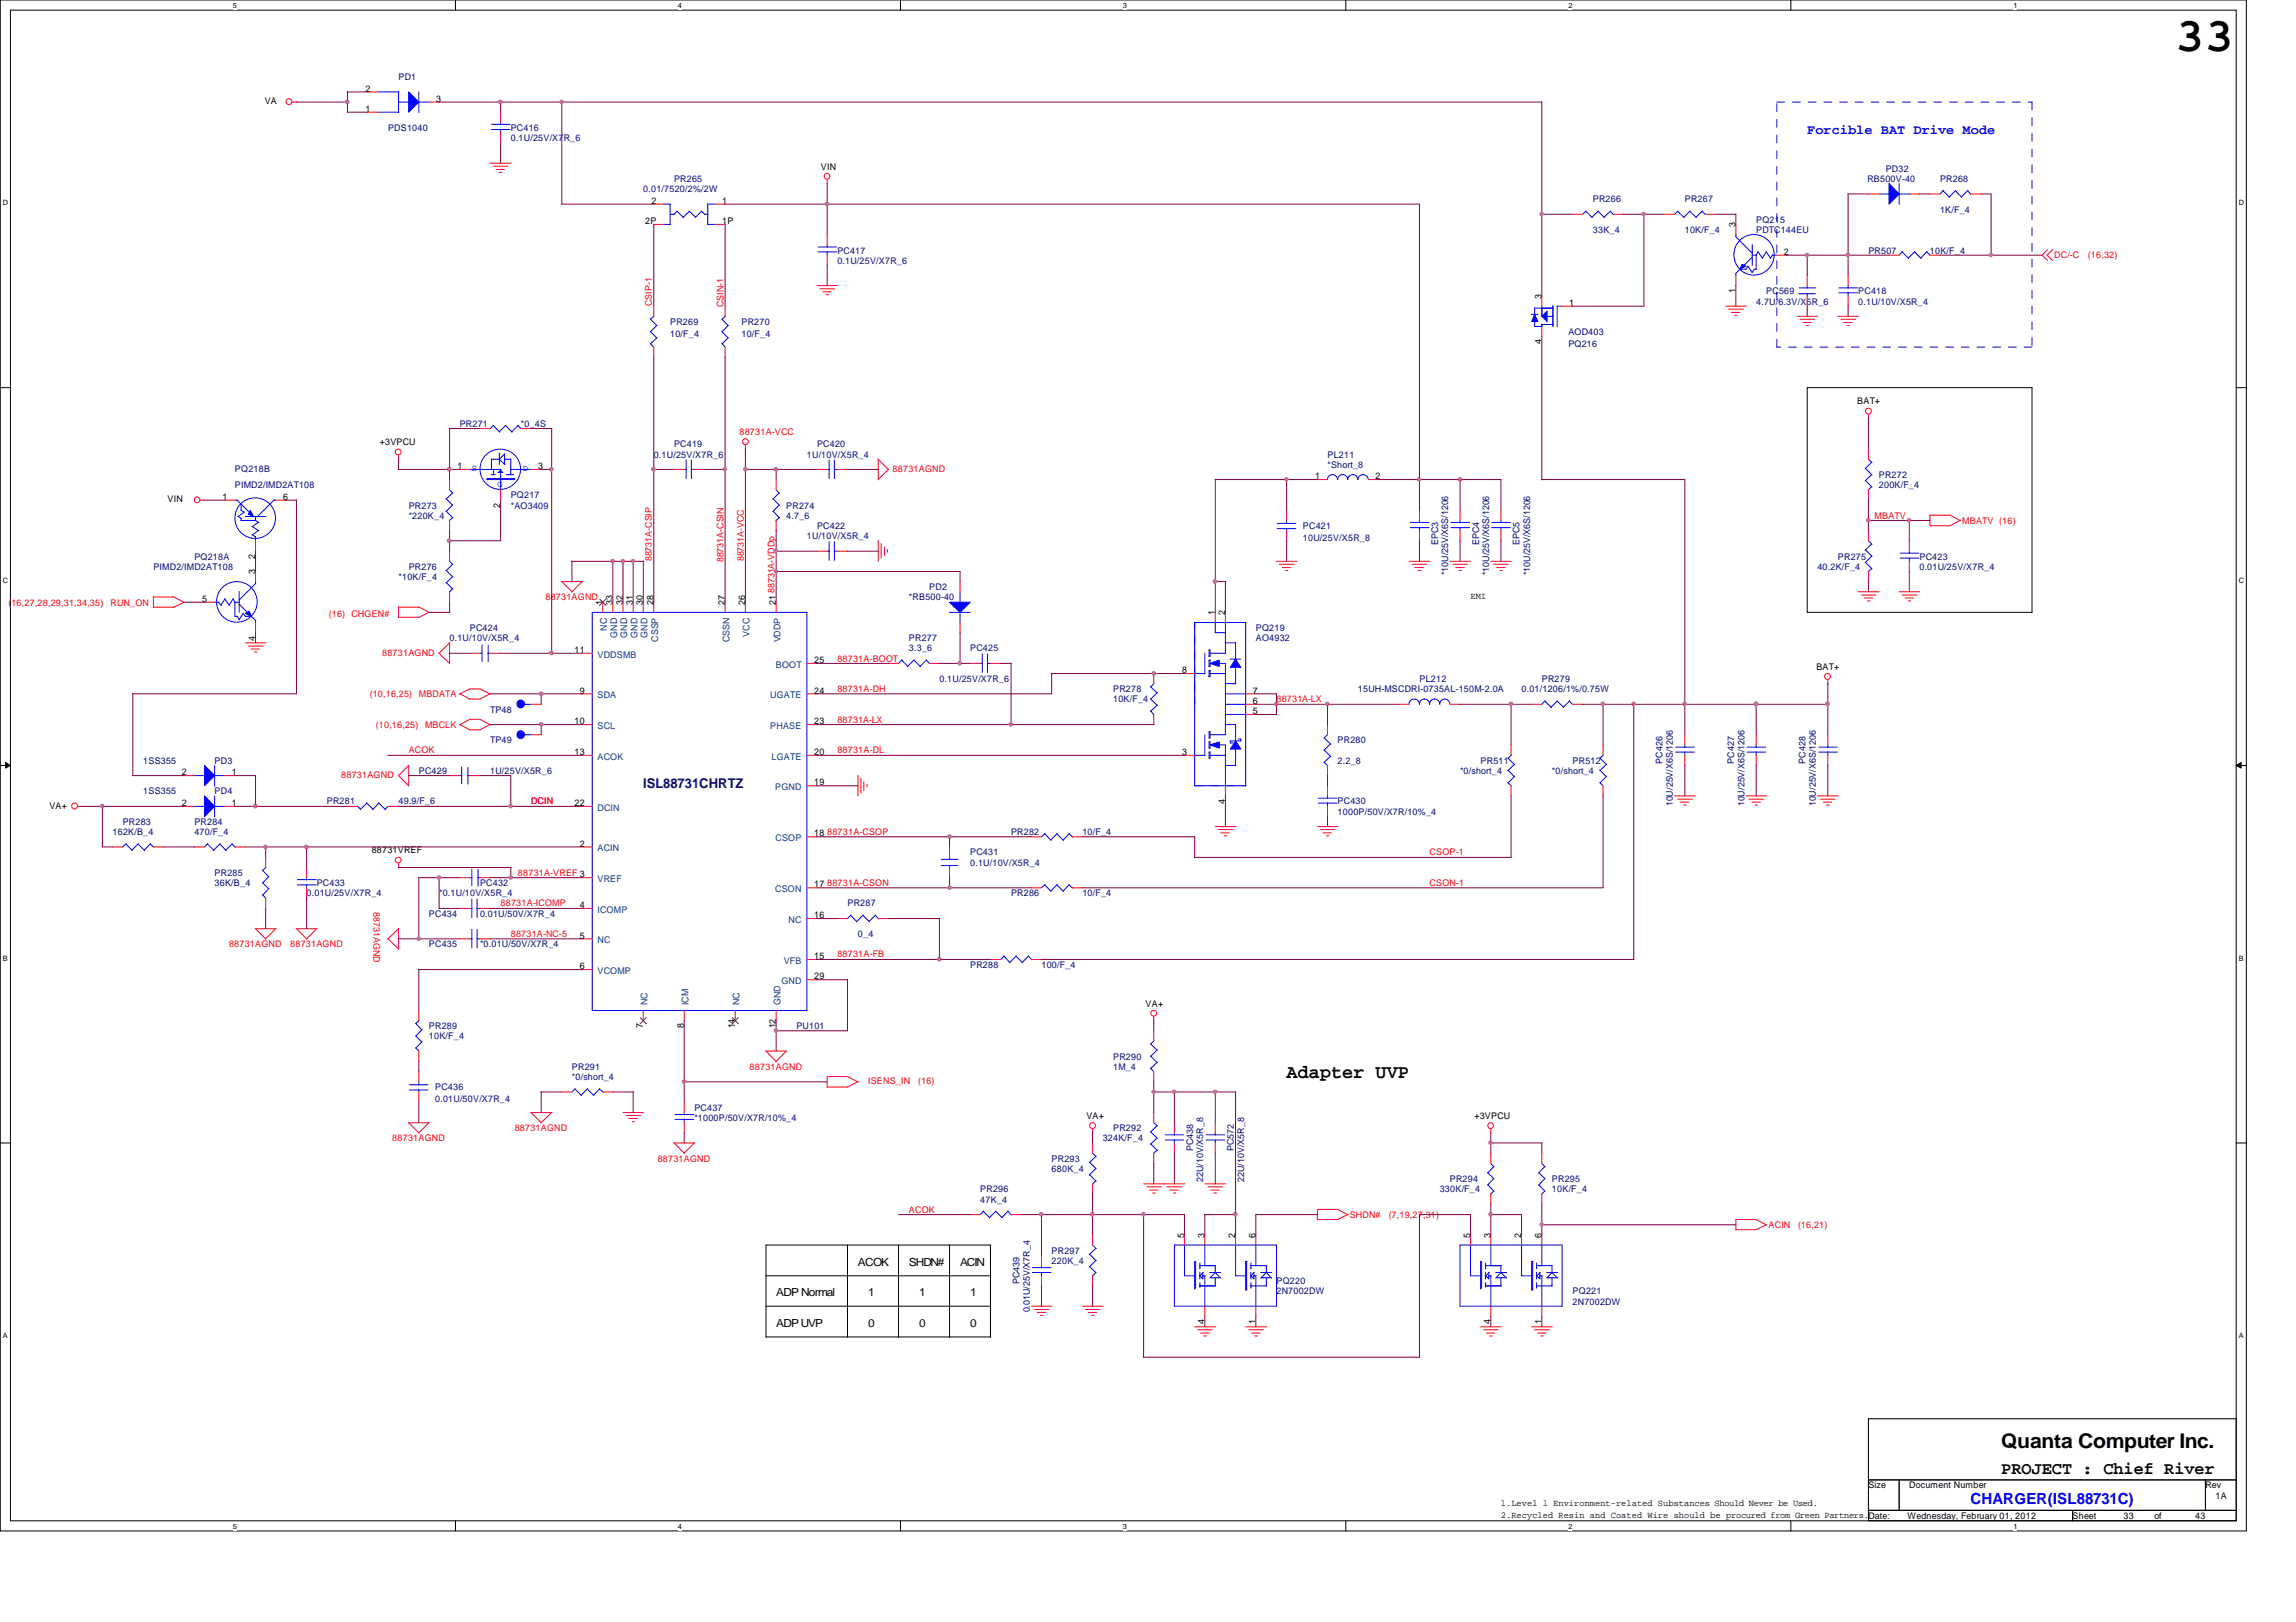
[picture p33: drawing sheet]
<svg xmlns="http://www.w3.org/2000/svg" width="297mm" height="210mm" viewBox="0 0 297 210" stroke-linecap="round" stroke-linejoin="round" font-family="sans-serif">
<defs><g id="words">
<text font-size="6.3" x="281.3" y="6.6">33</text>
<text font-size="2.6" x="258.9" y="187.3">Quanta Computer Inc.</text>
<text font-size="2.5" x="166.5" y="139.4">Adapter UVP</text>
<text font-size="2.2" x="258.9" y="190.7">PROJECT : Chief River</text>
<text font-size="2" fill="#00f" x="254.9" y="194.7">CHARGER(ISL88731C)</text>
<text font-size="1.7" fill="#00f" x="233.8" y="17.3">Forcible BAT Drive Mode</text>
<text font-size="1.7" fill="#000080" x="83.2" y="102">ISL88731CHRTZ</text>
<g font-size="1.4">
<text x="100.4" y="167.8">ADP Normal</text>
<text x="111" y="163.8">ACOK</text>
<text x="112.3" y="167.8">1</text>
<text x="117.6" y="163.8">SHDN#</text>
<text x="118.9" y="167.8">1</text>
<text x="124.2" y="163.8">ACIN</text>
<text x="125.5" y="167.8">1</text>
<text x="100.4" y="171.7">ADP UVP</text>
<text x="112.3" y="171.7">0</text>
<text x="118.9" y="171.7">0</text>
<text x="125.5" y="171.7">0</text>
</g>
<g font-size="1.2">
<text x="47.3" y="11.9">2</text>
<text x="34.2" y="13.5">VA</text>
<text x="47.3" y="14.5">1</text>
<text x="56.4" y="13.2">3</text>
<text x="106.2" y="22">VIN</text>
<text x="83.5" y="29">2P</text>
<text x="84.3" y="26.4">2</text>
<text x="93.4" y="26.4">1</text>
<text x="93.4" y="29">1P</text>
<text x="224.5" y="29.4" transform="rotate(-90 224.5 29.4)">3</text>
<text x="230.8" y="33">2</text>
<text x="199.4" y="38.7" transform="rotate(-90 199.4 38.7)">3</text>
<text x="203" y="39.6">1</text>
<text x="224.5" y="38" transform="rotate(-90 224.5 38)">1</text>
<text x="199.4" y="44.6" transform="rotate(-90 199.4 44.6)">4</text>
<text x="240.3" y="52.3">BAT+</text>
<text x="49.1" y="57.6">+3VPCU</text>
<text x="21.7" y="65">VIN</text>
<text x="28.8" y="64.7">1</text>
<text x="36.6" y="64.7">6</text>
<text x="59.2" y="60.7">1</text>
<text x="64.7" y="65.7" transform="rotate(-90 64.7 65.7)">2</text>
<text x="69.6" y="60.7">3</text>
<text x="170.1" y="62">1</text>
<text x="178" y="62">2</text>
<text x="26.2" y="77.9">5</text>
<text x="33" y="74.3" transform="rotate(-90 33 74.3)">3</text>
<text x="33" y="72.3" transform="rotate(-90 33 72.3)">2</text>
<text x="190.2" y="77.6">EMI</text>
<text x="33" y="82.9" transform="rotate(-90 33 82.9)">4</text>
<text x="77.9" y="78.3" transform="rotate(-90 77.9 78.3)">1</text>
<text x="79.2" y="78.3" transform="rotate(-90 79.2 78.3)">33</text>
<text x="80.6" y="78.3" transform="rotate(-90 80.6 78.3)">32</text>
<text x="81.9" y="78.3" transform="rotate(-90 81.9 78.3)">31</text>
<text x="83.2" y="78.3" transform="rotate(-90 83.2 78.3)">30</text>
<text x="84.5" y="78.3" transform="rotate(-90 84.5 78.3)">28</text>
<text x="93.8" y="78.3" transform="rotate(-90 93.8 78.3)">27</text>
<text x="96.4" y="78.3" transform="rotate(-90 96.4 78.3)">26</text>
<text x="100.4" y="78.3" transform="rotate(-90 100.4 78.3)">21</text>
<text x="157.2" y="79.6" transform="rotate(-90 157.2 79.6)">1</text>
<text x="158.5" y="79.6" transform="rotate(-90 158.5 79.6)">2</text>
<text x="74.3" y="84.5">11</text>
<text x="75" y="89.7">9</text>
<text x="105.3" y="89.7">24</text>
<text x="105.3" y="85.8">25</text>
<text x="152.9" y="87.1">8</text>
<text x="162.1" y="89.7">7</text>
<text x="235" y="86.7">BAT+</text>
<text x="74.3" y="93.7">10</text>
<text x="105.3" y="93.7">23</text>
<text x="162.1" y="92.4">5</text>
<text x="162.1" y="91.1">6</text>
<text x="23.5" y="100.3">2</text>
<text x="30" y="100.3">1</text>
<text x="74.3" y="97.7">13</text>
<text x="105.3" y="97.7">20</text>
<text x="105.3" y="101.6">19</text>
<text x="152.9" y="97.7">3</text>
<text x="6.4" y="104.6">VA+</text>
<text x="23.5" y="104.3">2</text>
<text x="30" y="104.3">1</text>
<text x="74.3" y="104.3">22</text>
<text x="158.5" y="104" transform="rotate(-90 158.5 104)">4</text>
<text x="48.1" y="110.4">88731VREF</text>
<text x="75" y="109.6">2</text>
<text x="105.3" y="108.2">18</text>
<text x="75" y="117.5">4</text>
<text x="105.3" y="114.9">17</text>
<text x="105.3" y="118.8">16</text>
<text x="75" y="121.5">5</text>
<text x="75" y="125.4">6</text>
<text x="105.3" y="124.1">15</text>
<text x="105.3" y="126.7">29</text>
<text x="148.2" y="130.3">VA+</text>
<text x="83.2" y="133.1" transform="rotate(-90 83.2 133.1)">7</text>
<text x="88.5" y="133.1" transform="rotate(-90 88.5 133.1)">8</text>
<text x="95.1" y="133.1" transform="rotate(-90 95.1 133.1)">14</text>
<text x="100.4" y="133.1" transform="rotate(-90 100.4 133.1)">12</text>
<text x="140.5" y="144.8">VA+</text>
<text x="190.8" y="144.8">+3VPCU</text>
<text x="153.2" y="160.2" transform="rotate(-90 153.2 160.2)">5</text>
<text x="155.8" y="160.2" transform="rotate(-90 155.8 160.2)">3</text>
<text x="159.8" y="160.2" transform="rotate(-90 159.8 160.2)">2</text>
<text x="162.4" y="160.2" transform="rotate(-90 162.4 160.2)">6</text>
<text x="190.2" y="160.2" transform="rotate(-90 190.2 160.2)">5</text>
<text x="192.8" y="160.2" transform="rotate(-90 192.8 160.2)">3</text>
<text x="196.8" y="160.2" transform="rotate(-90 196.8 160.2)">2</text>
<text x="199.4" y="160.2" transform="rotate(-90 199.4 160.2)">6</text>
<text x="155.8" y="171.4" transform="rotate(-90 155.8 171.4)">4</text>
<text x="162.4" y="171.4" transform="rotate(-90 162.4 171.4)">1</text>
<text x="192.8" y="171.4" transform="rotate(-90 192.8 171.4)">4</text>
<text x="199.4" y="171.4" transform="rotate(-90 199.4 171.4)">1</text>
<text x="194.2" y="194.9">1.Level 1 Environment-related Substances Should Never be Used.</text>
<text x="194.2" y="196.5">2.Recycled Resin and Coated Wire should be procured from Green Partners.Date:</text>
<text x="241.7" y="192.6">Size</text>
<text x="246.8" y="196.6">Wednesday, February 01, 2012</text>
<text x="247" y="192.6">Document Number</text>
<text x="268.1" y="196.6">Sheet</text>
<text x="274.7" y="196.6">33</text>
<text x="278.7" y="196.6">of</text>
<text x="284" y="196.6">43</text>
<text x="285.3" y="192.6">Rev</text>
<text x="286.6" y="193.9">1A</text>
</g>
<g font-size="1.2" fill="#000080">
<text x="51.6" y="10.3">PD1</text>
<text x="50.2" y="16.9">PDS1040</text>
<text x="66.1" y="16.9">PC416</text>
<text x="66.1" y="18.2">0.1U/25V/X7R_6</text>
<text x="87.2" y="23.5">PR265</text>
<text x="241.6" y="23.5">RB500V-40</text>
<text x="244" y="22.2">PD32</text>
<text x="251" y="23.5">PR268</text>
<text x="83.2" y="24.8">0.01/7520/2%/2W</text>
<text x="206.1" y="26.2">PR266</text>
<text x="218" y="26.2">PR267</text>
<text x="227.2" y="28.8">PQ215</text>
<text x="251" y="27.5">1K/F_4</text>
<text x="108.3" y="32.8">PC417</text>
<text x="108.3" y="34.1">0.1U/25V/X7R_6</text>
<text x="206.1" y="30.1">33K_4</text>
<text x="218" y="30.1">10K/F_4</text>
<text x="227.2" y="30.1">PDTC144EU</text>
<text x="241.7" y="32.8">PR507</text>
<text x="249.7" y="32.8">10K/F_4</text>
<text x="227.2" y="39.4">4.7U/6.3V/X5R_6</text>
<text x="228.5" y="38.1">PC569</text>
<text x="240.4" y="38.1">PC418</text>
<text x="240.4" y="39.4">0.1U/10V/X5R_4</text>
<text x="86.7" y="42">PR269</text>
<text x="86.7" y="43.6">10/F_4</text>
<text x="95.9" y="42">PR270</text>
<text x="95.9" y="43.6">10/F_4</text>
<text x="202.9" y="45">PQ216</text>
<text x="202.9" y="43.3">AOD403</text>
<text x="59.5" y="55.2">PR271</text>
<text x="67.4" y="55.2">*0_4S</text>
<text x="84.6" y="59.2">0.1U/25V/X7R_6</text>
<text x="87.2" y="57.9">PC419</text>
<text x="104.4" y="59.2">1U/10V/X5R_4</text>
<text x="105.7" y="57.9">PC420</text>
<text x="171.7" y="59.2">PL211</text>
<text x="30.4" y="61">PQ218B</text>
<text x="30.4" y="63.2">PIMD2/IMD2AT108</text>
<text x="52.9" y="65.8">PR273</text>
<text x="66.1" y="64.5">PQ217</text>
<text x="66.1" y="65.8">*AO3409</text>
<text x="101.7" y="65.8">PR274</text>
<text x="171.7" y="60.5">*Short_8</text>
<text x="243.1" y="61.8">PR272</text>
<text x="243.1" y="63.2">200K/F_4</text>
<text x="52.9" y="67.1">*220K_4</text>
<text x="101.7" y="67.1">4.7_6</text>
<text x="104.4" y="69.8">1U/10V/X5R_4</text>
<text x="105.7" y="68.5">PC422</text>
<text x="168.6" y="68.5">PC421</text>
<text x="168.6" y="70">10U/25V/X5R_8</text>
<text x="186.1" y="70.5" transform="rotate(-90 186.1 70.5)">EPC3</text>
<text x="191.3" y="70.5" transform="rotate(-90 191.3 70.5)">EPC4</text>
<text x="196.6" y="70.5" transform="rotate(-90 196.6 70.5)">EPC5</text>
<text x="19.9" y="73.7">PIMD2/IMD2AT108</text>
<text x="25.1" y="72.4">PQ218A</text>
<text x="51.6" y="75.1">*10K/F_4</text>
<text x="52.9" y="73.7">PR276</text>
<text x="117.6" y="77.7">*RB500-40</text>
<text x="120.2" y="76.4">PD2</text>
<text x="187.4" y="74.5" transform="rotate(-90 187.4 74.5)">*10U/25V/X6S/1206</text>
<text x="192.7" y="74.5" transform="rotate(-90 192.7 74.5)">*10U/25V/X6S/1206</text>
<text x="197.9" y="74.5" transform="rotate(-90 197.9 74.5)">*10U/25V/X6S/1206</text>
<text x="235.1" y="73.7">40.2K/F_4</text>
<text x="237.8" y="72.4">PR275</text>
<text x="248.3" y="72.4">PC423</text>
<text x="248.3" y="73.7">0.01U/25V/X7R_4</text>
<text x="58.2" y="83">0.1U/10V/X5R_4</text>
<text x="60.8" y="81.7">PC424</text>
<text x="117.6" y="83">PR277</text>
<text x="162.5" y="81.7">PQ219</text>
<text x="162.5" y="83">AO4932</text>
<text x="117.6" y="84.3">3.3_6</text>
<text x="121.5" y="88.3">0.1U/25V/X7R_6</text>
<text x="125.5" y="84.3">PC425</text>
<text x="144" y="89.6">PR278</text>
<text x="175.7" y="89.6">15UH-MSCDRI-0735AL-150M-2.0A</text>
<text x="183.6" y="88.3">PL212</text>
<text x="196.8" y="89.6">0.01/1206/1%/0.75W</text>
<text x="199.5" y="88.3">PR279</text>
<text x="63.4" y="92.2">TP48</text>
<text x="144" y="90.9">10K/F_4</text>
<text x="18.5" y="98.8">1SS355</text>
<text x="27.8" y="98.8">PD3</text>
<text x="54.2" y="100.2">PC429</text>
<text x="63.4" y="96.2">TP49</text>
<text x="63.4" y="100.2">1U/25V/X5R_6</text>
<text x="173.1" y="96.2">PR280</text>
<text x="173.1" y="98.8">2.2_8</text>
<text x="188.9" y="100.2">*0/short_4</text>
<text x="191.6" y="98.8">PR511</text>
<text x="200.8" y="100.2">*0/short_4</text>
<text x="203.5" y="98.8">PR512</text>
<text x="215.1" y="98.8" transform="rotate(-90 215.1 98.8)">PC426</text>
<text x="224.4" y="98.8" transform="rotate(-90 224.4 98.8)">PC427</text>
<text x="233.6" y="98.8" transform="rotate(-90 233.6 98.8)">PC428</text>
<text x="15.9" y="106.8">PR283</text>
<text x="18.5" y="102.8">1SS355</text>
<text x="25.1" y="106.8">PR284</text>
<text x="27.8" y="102.8">PD4</text>
<text x="42.3" y="104.1">PR281</text>
<text x="51.6" y="104.1">49.9/F_6</text>
<text x="173.1" y="104.1">PC430</text>
<text x="173.1" y="105.5">1000P/50V/X7R/10%_4</text>
<text x="216.4" y="104.4" transform="rotate(-90 216.4 104.4)">10U/25V/X6S/1206</text>
<text x="225.7" y="104.4" transform="rotate(-90 225.7 104.4)">10U/25V/X6S/1206</text>
<text x="234.9" y="104.4" transform="rotate(-90 234.9 104.4)">10U/25V/X6S/1206</text>
<text x="14.6" y="108.1">162K/B_4</text>
<text x="25.1" y="108.1">470/F_4</text>
<text x="27.8" y="113.4">PR285</text>
<text x="125.5" y="110.7">PC431</text>
<text x="125.5" y="112.1">0.1U/10V/X5R_4</text>
<text x="130.8" y="108.1">PR282</text>
<text x="140" y="108.1">10/F_4</text>
<text x="27.8" y="114.7">36K/B_4</text>
<text x="39.7" y="116">0.01U/25V/X7R_4</text>
<text x="41" y="114.7">PC433</text>
<text x="55.5" y="118.7">PC434</text>
<text x="56.8" y="116">*0.1U/10V/X5R_4</text>
<text x="62.1" y="114.7">PC432</text>
<text x="62.1" y="118.7">0.01U/50V/X7R_4</text>
<text x="109.6" y="117.3">PR287</text>
<text x="130.8" y="116">PR286</text>
<text x="140" y="116">10/F_4</text>
<text x="55.5" y="122.6">PC435</text>
<text x="62.1" y="122.6">*0.01U/50V/X7R_4</text>
<text x="111" y="121.3">0_4</text>
<text x="125.5" y="125.3">PR288</text>
<text x="134.7" y="125.3">100/F_4</text>
<text x="55.5" y="133.2">PR289</text>
<text x="55.5" y="134.5">10K/F_4</text>
<text x="103" y="133.2">PU101</text>
<text x="144" y="137.1">PR290</text>
<text x="56.3" y="141.1">PC436</text>
<text x="56.3" y="142.7">0.01U/50V/X7R_4</text>
<text x="74" y="138.5">PR291</text>
<text x="74" y="139.8">*0/short_4</text>
<text x="89.8" y="143.7">PC437</text>
<text x="144" y="138.5">1M_4</text>
<text x="89.8" y="145.1">*1000P/50V/X7R/10%_4</text>
<text x="142.7" y="147.7">324K/F_4</text>
<text x="144" y="146.4">PR292</text>
<text x="154.3" y="149" transform="rotate(-90 154.3 149)">PC438</text>
<text x="159.6" y="149" transform="rotate(-90 159.6 149)">PC572</text>
<text x="126.8" y="154.3">PR296</text>
<text x="126.8" y="155.6">47K_4</text>
<text x="136.1" y="150.3">PR293</text>
<text x="136.1" y="151.7">680K_4</text>
<text x="155.7" y="153" transform="rotate(-90 155.7 153)">22U/10V/X5R_8</text>
<text x="160.9" y="153" transform="rotate(-90 160.9 153)">22U/10V/X5R_8</text>
<text x="186.3" y="154.3">330K/F_4</text>
<text x="187.6" y="153">PR294</text>
<text x="200.8" y="153">PR295</text>
<text x="200.8" y="154.3">10K/F_4</text>
<text x="131.9" y="166.2" transform="rotate(-90 131.9 166.2)">PC439</text>
<text x="136.1" y="162.2">PR297</text>
<text x="136.1" y="163.5">220K_4</text>
<text x="165.1" y="166.2">PQ220</text>
<text x="165.1" y="167.5">2N7002DW</text>
<text x="203.5" y="167.5">PQ221</text>
<text x="133.2" y="169.8" transform="rotate(-90 133.2 169.8)">0.01U/25V/X7R_4</text>
<text x="203.5" y="168.8">2N7002DW</text>
</g>
<g font-size="1.2" fill="#f00">
<text x="265.8" y="33.4">DC/-C</text>
<text x="270.1" y="33.4">(16,32)</text>
<text x="84.3" y="39.6" transform="rotate(-90 84.3 39.6)">CSIP-1</text>
<text x="93.6" y="39.8" transform="rotate(-90 93.6 39.8)">CSIN-1</text>
<text x="95.7" y="56.3">88731A-VCC</text>
<text x="115.5" y="61">88731AGND</text>
<text x="242.5" y="67.1">MBATV</text>
<text x="253.9" y="67.8">MBATV (16)</text>
<text x="70.6" y="77.7">88731AGND</text>
<text x="84.3" y="72.6" transform="rotate(-90 84.3 72.6)">88731A-CSIP</text>
<text x="93.6" y="72.8" transform="rotate(-90 93.6 72.8)">88731A-CSIN</text>
<text x="96.2" y="72.6" transform="rotate(-90 96.2 72.6)">88731A-VCC</text>
<text x="100.2" y="76.8" transform="rotate(-90 100.2 76.8)">88731A-VDDp</text>
<text x="1.1" y="78.4">(16,27,28,29,31,34,35)</text>
<text x="14.3" y="78.4">RUN_ON</text>
<text x="42.5" y="79.8">(16) CHGEN#</text>
<text x="49.4" y="84.8">88731AGND</text>
<text x="108.3" y="85.6">88731A-BOOT</text>
<text x="108.3" y="89.6">88731A-DH</text>
<text x="47.8" y="90.3">(10,16,25)</text>
<text x="48.6" y="94.2">(10,16,25)</text>
<text x="54.2" y="90.3">MBDATA</text>
<text x="55" y="94.2">MBCLK</text>
<text x="108.3" y="93.6">88731A-LX</text>
<text x="165.1" y="90.9">88731A-LX</text>
<text x="44.2" y="100.7">88731AGND</text>
<text x="52.9" y="97.5">ACOK</text>
<text x="108.3" y="97.5">88731A-DL</text>
<text x="68.7" y="104.1">DCIN</text>
<text x="67" y="113.4">88731A-VREF 3</text>
<text x="107" y="108.1">88731A-CSOP</text>
<text x="185" y="110.7">CSOP-1</text>
<text x="48.3" y="118.1" transform="rotate(90 48.3 118.1)">88731AGND</text>
<text x="64.8" y="117.3">88731A-ICOMP</text>
<text x="107" y="114.7">88731A-CSON</text>
<text x="185" y="114.7">CSON-1</text>
<text x="29.6" y="122.6">88731AGND</text>
<text x="37.5" y="122.6">88731AGND</text>
<text x="66.1" y="121.3">88731A-NC-5</text>
<text x="108.3" y="123.9">88731A-FB</text>
<text x="97" y="138.5">88731AGND</text>
<text x="112.3" y="140.3">ISENS_IN</text>
<text x="118.8" y="140.3">(16)</text>
<text x="50.8" y="147.7">88731AGND</text>
<text x="66.6" y="146.4">88731AGND</text>
<text x="85.1" y="150.3">88731AGND</text>
<text x="117.6" y="156.9">ACOK</text>
<text x="174.6" y="157.6">SHDN#</text>
<text x="179.7" y="157.6">(7,19,27,31)</text>
<text x="228.8" y="158.9">ACIN</text>
<text x="232.6" y="158.9">(16,21)</text>
</g>
<g font-size="1.2" fill="#00f">
<text x="61" y="60.9">S</text>
<text x="64.3" y="63">G</text>
<text x="67.6" y="60.9">D</text>
</g>
<g font-size="1.2" fill="#004080">
<text x="78.5" y="81.6" transform="rotate(-90 78.5 81.6)">NC</text>
<text x="79.8" y="82.5" transform="rotate(-90 79.8 82.5)">GND</text>
<text x="81.1" y="82.5" transform="rotate(-90 81.1 82.5)">GND</text>
<text x="82.5" y="82.5" transform="rotate(-90 82.5 82.5)">GND</text>
<text x="83.8" y="82.5" transform="rotate(-90 83.8 82.5)">GND</text>
<text x="85.1" y="83.1" transform="rotate(-90 85.1 83.1)">CSSP</text>
<text x="94.4" y="83.1" transform="rotate(-90 94.4 83.1)">CSSN</text>
<text x="97" y="82.4" transform="rotate(-90 97 82.4)">VCC</text>
<text x="101" y="83.1" transform="rotate(-90 101 83.1)">VDDP</text>
<text x="77.3" y="85.1">VDDSMB</text>
<text x="100.4" y="86.4">BOOT</text>
<text x="77.3" y="94.3">SCL</text>
<text x="77.3" y="90.3">SDA</text>
<text x="99.6" y="90.3">UGATE</text>
<text x="99.6" y="94.3">PHASE</text>
<text x="77.3" y="98.3">ACOK</text>
<text x="99.8" y="98.3">LGATE</text>
<text x="77.3" y="104.9">DCIN</text>
<text x="100.3" y="102.2">PGND</text>
<text x="77.3" y="110.2">ACIN</text>
<text x="100.3" y="108.8">CSOP</text>
<text x="77.3" y="114.1">VREF</text>
<text x="77.3" y="118.1">ICOMP</text>
<text x="100.3" y="115.4">CSON</text>
<text x="102" y="119.4">NC</text>
<text x="77.3" y="122">NC</text>
<text x="101.4" y="124.7">VFB</text>
<text x="77.3" y="126">VCOMP</text>
<text x="83.8" y="130.1" transform="rotate(-90 83.8 130.1)">NC</text>
<text x="89.1" y="130.1" transform="rotate(-90 89.1 130.1)">ICM</text>
<text x="95.7" y="130.1" transform="rotate(-90 95.7 130.1)">NC</text>
<text x="101" y="130.1" transform="rotate(-90 101 130.1)">GND</text>
<text x="101.1" y="127.3">GND</text>
</g>
<g font-size=".9">
<text x="30.1" y="1">5</text>
<text x="87.7" y="1">4</text>
<text x="145.3" y="1">3</text>
<text x="202.9" y="1">2</text>
<text x="260.5" y="1">1</text>
<text x=".4" y="26.6">D</text>
<text x="289.6" y="26.6">D</text>
<text x=".4" y="75.4">C</text>
<text x="289.6" y="75.4">C</text>
<text x=".4" y="124.3">B</text>
<text x="289.6" y="124.3">B</text>
<text x=".4" y="173.2">A</text>
<text x="289.6" y="173.2">A</text>
<text x="30.1" y="197.8">5</text>
<text x="87.7" y="197.8">4</text>
<text x="145.3" y="197.8">3</text>
<text x="202.9" y="197.8">2</text>
<text x="260.5" y="197.8">1</text>
</g>
</g></defs>
<path d="M0 0h290.6v198.1h-290.6zM1.4 1.3h287.9v195.5h-287.9z" fill="none" stroke="#000" stroke-width=".13"/>
<g fill="#fff">
<path d="M30.1 .2h.5v1h-.5z"/>
<path d="M30.1 197h.5v1h-.5z"/>
</g>
<path d="M58.9 0v1.3M58.9 196.8v1.3" fill="none" stroke="#000" stroke-width=".13"/>
<g fill="#fff">
<path d="M87.7 .2h.5v1h-.5z"/>
<path d="M87.7 197h.5v1h-.5z"/>
</g>
<path d="M116.5 0v1.3M116.5 196.8v1.3" fill="none" stroke="#000" stroke-width=".13"/>
<g fill="#fff">
<path d="M145.3 .2h.5v1h-.5z"/>
<path d="M145.3 197h.5v1h-.5z"/>
</g>
<path d="M174.1 0v1.3M174.1 196.8v1.3" fill="none" stroke="#000" stroke-width=".13"/>
<g fill="#fff">
<path d="M202.9 .2h.5v1h-.5z"/>
<path d="M202.9 197h.5v1h-.5z"/>
</g>
<path d="M231.7 0v1.3M231.7 196.8v1.3" fill="none" stroke="#000" stroke-width=".13"/>
<g fill="#fff">
<path d="M260.5 .2h.5v1h-.5z"/>
<path d="M260.5 197h.5v1h-.5z"/>
<path d="M.4 25.7h.7v1.1h-.7z"/>
<path d="M289.6 25.7h.7v1.1h-.7z"/>
<path d="M.4 74.6h.7v1h-.7z"/>
<path d="M289.6 74.6h.7v1h-.7z"/>
</g>
<path d="M0 50.2h1.4M289.3 50.2h1.3" fill="none" stroke="#000" stroke-width=".13"/>
<g fill="#fff">
<path d="M.4 123.5h.6v1h-.6z"/>
<path d="M289.6 123.5h.7v1h-.7z"/>
</g>
<path d="M0 99.1h1.4M.7 98.7l.7 .4-.7 .3zM289.3 99.1l.6-.4v.7zM289.3 99.1h1.3" fill="none" stroke="#000" stroke-width=".13"/>
<path d="M.7 98.7l.7 .4-.7 .3zM289.3 99.1l.6-.4v.7z" fill="#000"/>
<g fill="#fff">
<path d="M.4 172.3h.6v1.1h-.6z"/>
<path d="M289.6 172.3h.7v1.1h-.7z"/>
</g>
<g fill="none" stroke="#000" stroke-width=".13">
<path d="M233.8 50.2h29.1v29h-29.1zM0 147.9h1.4M289.3 147.9h1.3M99.1 165.1h29.1M99.1 169h29.1M99.1 173h29.1M109.6 170.4h.1M109.6 161.1v12M116.2 161.1v12M122.8 161.1v12M128.1 169h.1M128.1 161.1v12"/>
<path d="M128.2 161.1h-29.1v12M241.7 183.6h47.6v13.2h-47.6zM241.7 191.5h47.6M241.7 195.5h47.6M245.7 191.5v4M268.1 195.5v1.3M285.3 191.5v4"/>
</g>
<path d="M229.9 13.2h33M262.9 13.2v31.7M229.9 44.9v-31.7M262.9 44.9h-33" fill="none" stroke="#00f" stroke-width=".13" stroke-dasharray="1 1 1 1 1 1 1 1"/>
<g fill="none" stroke="#f00" stroke-width=".13">
<path d="M37.8 13.2h.6M63.4 21.1h2.7M63.8 21.5h1.9M64.2 21.9h1.1M64.6 22.3h.3M84.6 26.4h1.3M84.6 29h1.3M92.5 26.4h1.3M92.5 29h1.3M105.7 37h2.7M106.1 37.4h1.9M106.5 37.8h1"/>
<path d="M106.9 38.1h.3M107 23.2v.6M223.3 39.6h2.6M264.9 32.3l-.7 .7 .7 .7M265.6 32.3l-.8 .7 .8 .7M51.6 58.9v.6M96.4 57.6v.6M113.6 59.4l1.3 1.3M113.6 59.4v2.7M223.6 40h1.9M224 40.4h1.1M224.4 40.8h.3"/>
<path d="M232.5 40.9h2.7M232.9 41.3h1.9M233.3 41.7h1.1M233.7 42.1h.3M237.8 40.9h2.6M238.2 41.3h1.9M238.5 41.7h1.1M239 42.1h.3M241.7 53.6v.6M19.8 78.6h2.7M19.8 77.3h2.7M19.9 77.2v1.4"/>
<path d="M22.4 77.2l1.4 .7-1.4 .7M25.9 64.7h.6M51.5 78.6h2.7M51.5 79.9h2.7M51.6 78.5v1.4M54.1 78.5l1.4 .7-1.4 .7M72.6 75.2l1.4 1.4M72.7 75.3h2.6M75.3 75.3l-1.3 1.3M100.4 62.1v1.3M100.4 67.4v1.3M113.6 69.9v2.7"/>
<path d="M114 70.4v1.8M114.4 70.8v1.1M114.8 71.1v.4M115 60.7l-1.4 1.4M165.1 72.6h2.7M165.5 73h1.9M165.9 73.4h1.1M166.3 73.8h.3M170.4 62.1h1.3M177 62.1h1.3M182.3 72.6h2.7M182.7 73h1.9"/>
<path d="M183 73.4h1.1M183.5 73.8h.3M187.6 72.6h2.7M188 73h1.9M188.3 73.4h1.1M188.8 73.8h.3M192.9 72.6h2.6M193.2 73h2M193.6 73.4h1.1M194.1 73.8h.2M240.4 76.6h2.7M240.8 77h1.9"/>
<path d="M241.2 77.4h1.1M241.6 77.8h.3M245.7 76.6h2.7M246.1 77h1.9M246.5 77.4h1.1M246.9 77.8h.3M249.7 66.6v1.4h2.6M249.7 66.7h2.6M252.3 66.7l1.4 .7M253.7 67.3l-1.4 .7M31.7 83.2h2.7M32.1 83.6h1.9"/>
<path d="M32.5 84h1.1M32.9 84.4h.3M52.9 99.1v2.6M52.9 99l-1.3 1.4M56.8 84.5l1.4 1.4M58.2 83.2v2.7M58.2 83.1l-1.4 1.4M59.4 93.7l1.4 .7M59.4 89.7l1.4 .8M60.7 93.1h1.4l1.4 .7M60.7 89.2h1.4l1.4 .6M60.8 93.1l-1.4 .7"/>
<path d="M60.8 89.2l-1.4 .6M63.5 93.7l-1.4 .7h-1.4M63.5 89.7l-1.4 .8h-1.4M171.7 93.8v1.3M171.7 99.1v1.3M236.5 88v.5M10.1 104.4h.5M51.5 100.3l1.4 1.4M51.6 111.7v.6M111 100.3v2.7M111.4 100.7v1.9M111.8 101.2v1.1"/>
<path d="M112.2 101.5v.3M157.2 107h2.7M157.6 107.4h1.9M157.9 107.8h1.1M158.4 108.2h.3M170.4 107h2.7M170.8 107.4h1.9M171.2 107.8h1.1M171.6 108.2h.3M216.7 103h2.6M217 103.4h1.9M217.4 103.8h1.1"/>
<path d="M217.8 104.2h.3M225.9 103h2.7M226.3 103.4h1.9M226.6 103.8h1.1M227.1 104.2h.3M235.1 103h2.7M235.5 103.4h1.9M235.9 103.8h1.1M236.3 104.2h.3M33 120.1l1.4 1.4M33.1 120.2h2.6M35.7 120.2l-1.4 1.3"/>
<path d="M38.3 120.1l1.4 1.4M38.4 120.2h2.6M41 120.2l-1.4 1.3M50.2 121.5l1.4 1.3M51.6 120.2v2.7M51.6 120.1l-1.4 1.4M54.2 130.8v1.3M54.2 136v1.4M99.1 136l1.3 1.4M99.1 136h2.7M101.7 136l-1.3 1.4M109.6 139.3l1.4 .7"/>
<path d="M109.7 139.3h-2.7v1.4M111 140l-1.4 .7M149.3 131.5v.6M52.8 145.2l1.4 1.4M52.9 145.3h2.6M55.5 145.3l-1.4 1.3M68.7 143.9l1.3 1.4M68.7 144h2.7M71.4 144l-1.4 1.3M80.6 144h2.7M81 144.4h1.9M81.4 144.7h1.1"/>
<path d="M81.8 145.2h.3M87.2 147.9l1.3 1.3M87.2 147.9h2.7M89.8 147.9l-1.3 1.4M107 140.7h2.7M141.3 146.1v.5M148 153.2h5.3M148.4 153.6h1.8M148.7 154h1.1M149.1 154.4h.4M151 153.6h1.9M151.3 154h1.1"/>
<path d="M151.8 154.4h.3M155.9 153.2h2.7M156.3 153.6h1.9M156.6 154h1.1M157.1 154.4h.3M157.2 145.3v1.3M157.2 147.9v1.3M170.4 157.8h2.7M173.1 156.5l1.3 .7M173.1 156.5h-2.7v1.4M174.4 157.1l-1.3 .7M192.9 146.1v.5"/>
<path d="M224.6 159.1h2.6M227.2 157.8l1.4 .7M227.2 157.8h-2.6v1.4M228.6 158.5l-1.4 .6M133.4 169h2.7M133.8 169.5h1.9M134.2 169.8h1.1M134.6 170.2h.3M134.7 162.4v1.4M134.7 165.1v1.3M140 169h2.7M140.4 169.5h1.9"/>
<path d="M140.8 169.8h1.1M141.2 170.2h.3M154.6 171.7h2.7M155 172.1h1.8M155.3 172.5h1.1M155.7 172.9h.4M161.2 171.7h2.7M161.6 172.1h1.8M161.9 172.5h1.1M162.3 172.9h.4M191.6 171.7h2.6M191.9 172.1h1.9"/>
<path d="M192.3 172.5h1.1M192.7 172.9h.3M198.2 171.7h2.6M198.5 172.1h1.9M198.9 172.5h1.1M199.3 172.9h.3"/>
<circle cx="37.4" cy="13.2" r=".38"/>
<circle cx="107" cy="22.8" r=".38"/>
<circle cx="51.5" cy="58.5" r=".37"/>
<circle cx="96.4" cy="57.1" r=".38"/>
<circle cx="241.7" cy="53.2" r=".38"/>
<circle cx="25.5" cy="64.7" r=".38"/>
<circle cx="236.4" cy="87.5" r=".38"/>
<circle cx="9.7" cy="104.3" r=".38"/>
<circle cx="51.5" cy="111.3" r=".37"/>
<circle cx="149.3" cy="131.1" r=".37"/>
<circle cx="141.3" cy="145.7" r=".38"/>
<circle cx="192.8" cy="145.7" r=".38"/>
</g>
<g fill="none" stroke="#00f" stroke-width=".13">
<path d="M85.8 26.4h.9M85.9 29h.8M86.7 27.7h.5M86.7 26.4v2.6M87.5 27.3l.9 .8M87.6 27.3l-.4 .5M89.2 27.3l.8 .8M89.2 27.3l-.9 .9M90.7 27.3l.5 .4h.4M90.8 27.3l-.8 .9M91.5 29h1M91.6 26.4v2.6"/>
<path d="M91.6 26.4h.9M100 64.6l.8 .8M100 66.2l.8 .8M100.4 63.4l.4 .4M100.8 63.8l-.8 .8M100.8 65.4l-.8 .8M100.8 67l-.4 .4M171.7 62.1a.66 .66 0 0 1 .7-.7 .66 .66 0 0 1 .7 .7 .66 .66 0 0 1 .6-.7 .66 .66 0 0 1 .7 .7 .66 .66 0 0 1 .6-.7 .66 .66 0 0 1 .7 .7 .68 .68 0 0 1 .7-.7 .68 .68 0 0 1 .6 .7M171.3 95.5l.9 .8M171.3 97.1l.9 .8M171.3 98.6l.5 .5M171.7 95.1l-.4 .4"/>
<path d="M172.1 96.3l-.8 .8M172.1 97.9l-.8 .8M53.8 135.6l.4 .4M53.8 134l.8 .8M53.8 132.4l.8 .9M54.2 132l-.4 .5M54.6 134.8l-.8 .8M54.6 133.2l-.8 .9M156 147.5h2.5M156 146.9h2.5M157.2 146.6v.3M157.2 147.5v.4"/>
<path d="M133.6 164.7h2.4M133.6 164h2.4M134.7 163.8v.3M134.7 164.6v.5"/>
</g>
<path d="M200.1 40.3v1.3l-.6-.7z" fill="#00f"/>
<path d="M200.1 40.3v1.3l-.6-.7z" fill="none" stroke="#00f" stroke-width=".13"/>
<path d="M198.5 40.7l.5 .9h-.8z" fill="#00f"/>
<g fill="none" stroke="#00f" stroke-width=".13">
<path d="M198.5 39.9h2.4M198.5 39.8v.9M199.5 39.6v1.3M200.9 39.6v2.6M201.4 39.6h.7M201.5 39.6v2.7M84.1 44.4l.5 .5M84.1 42.9l.9 .8M84.1 41.3l.9 .8M84.6 40.9l-.4 .4M85 43.7l-.8 .8M85 42.1l-.8 .8"/>
<path d="M198.1 40.7h.9M198.5 40.7l.5 .9h-.8zM198.5 41.6v.6M199.4 40.9h1.5M199.5 42v.2h-1M199.5 42h1.5M241.7 59.4l.5 .5M242.1 59.8l-.8 .9M57.7 73.8l.9 .9M57.7 75.4l.9 .8M58.2 72.6l.4 .5M58.5 73l-.8 .9"/>
<path d="M58.5 74.6l-.8 .8M58.5 76.2l-.4 .4M165.2 67.7h2.4M165.2 68.4h2.4M166.5 67.4v.4M166.5 68.4v.3M241.3 60.6l.9 .9M241.3 62.2l.9 .8M242.1 61.4l-.8 .8M242.1 63l-.4 .4M59.7 99.3v2.1M60.5 99.3v2.2"/>
<path d="M226 97.3h2.4M226 96.7h2.4M227.2 96.4v.3M227.2 97.3v.4M59.5 100.4h.3M60.5 100.4h.3M60.8 113.6h.3M61 112.5v2.1M61.8 113.6h.3M61.8 112.5v2.2M110.1 118.4l.8 .9M110.1 118.4l-.5 .5"/>
<path d="M111.6 118.4l.9 .9M111.7 118.4l-.9 .9M113.2 118.4l.5 .5M113.3 118.4l-.9 .9M127.2 156.8l.9 .8M127.3 156.7l-.5 .5M128.8 156.8l.9 .8M128.9 156.7l-.9 .9M130.4 156.8l.4 .4M130.4 156.7l-.8 .9M148.9 146.5l.8 .8M148.9 148l.8 .9"/>
<path d="M149.3 145.3l.4 .4M149.7 145.7l-.9 .8M149.7 147.3l-.9 .8M149.7 148.8l-.5 .5M150.7 147.5h2.5M150.7 146.9h2.5M151.9 146.6v.3M151.9 147.5v.4M199.1 151.8l.8 .8M199.1 153.3l.8 .9M199.5 150.6l.4 .4M199.9 151l-.9 .8"/>
<path d="M199.9 152.5l-.9 .9M199.9 154.1l-.5 .5M188.9 161.1h13.2v7.9h-13.2zM190.2 161.1v4h1.4M191.6 163.2v3.6M191.7 163.2v3.5M192.1 163.8h2.1M192.1 166.4h2.1M192.1 165.1l.4 .3M192.2 163.4v.8M192.2 164.6v.9M192.2 166v.6"/>
<path d="M192.4 165.3l.2 .2M192.6 165.1h.3M192.6 164.7v.8M192.7 164.6l-.6 .5M192.9 161.1v2.7M192.9 165.1v3.9M193.5 164.7h1.4M193.5 165.4l.7-.7 .7 .7M193.6 165.4h1.3M194.2 163.8v.9M194.2 165.3v1.2M196.8 161.1v4h1.4"/>
<path d="M198.1 166.9h.2M198.3 163.2v3.8M198.3 163.2h-.1v3.7M198.8 163.8h2M198.8 165.1l.3 .3M198.8 166.4h2M198.8 163.4v.8M198.8 164.6v.9M198.8 166v.7M199 165.3l.2 .2M199.2 165.1h.3M199.2 164.7v.8"/>
<path d="M199.3 164.6l-.5 .5M199.5 161.1v2.7M199.5 165.1v3.9M200.1 165.4l.7-.7 .7 .7M200.1 164.7h1.4M200.1 165.4h1.4M200.8 163.8v.9M200.8 165.3v1.2"/>
</g>
<g fill="none" stroke="#f00" stroke-width=".13">
<path d="M84.6 39.6v1.3M199.5 38.3v1.3M202.1 39.6h1.4M84.6 44.9v1.3M199.5 42.2v1.4M241.7 58.1v1.3M58.2 71.3v1.3M58.2 76.6v1.3M166.5 66v1.4M166.5 68.7v1.3M241.7 63.4v1.3M227.2 95.1v1.3"/>
<path d="M227.2 97.7v1.4M58.2 100.4h1.3M59.5 113.6h1.3M60.8 100.4h1.3M62.1 113.6h1.3M108.3 118.9h1.3M113.6 118.9h1.3M125.5 157.2h1.3M130.8 157.2h1.3M149.3 144v1.3M149.3 149.2v1.4M151.9 145.3v1.3"/>
<path d="M151.9 147.9v1.3M190.2 159.8v1.3M192.9 159.8v1.3M196.8 159.8v1.3M199.5 149.2v1.4M199.5 154.5v1.3M199.5 159.8v1.3M192.9 169v1.4M199.5 169v1.4"/>
</g>
<path d="M244.4 23.7l1.3 1.4-1.3 1.3z" fill="#00f"/>
<g fill="none" stroke="#00f" stroke-width=".13">
<path d="M243.1 25.1h1.3M244.4 23.7l1.3 1.4-1.3 1.3zM245.7 23.7v2.8M245.7 25.1h1.4M62.1 84.5h.3M62.4 83.4v2.2M63.1 84.5h.3M63.2 83.5v2.1M126.8 85.9h.3M127.1 84.6v2.4M127.7 85.9h.4M127.8 84.6v2.4"/>
<path d="M235.3 97.3h2.4M235.3 96.7h2.4M236.5 96.4v.3M236.5 97.3v.4M60.8 117.6h.3M61 116.3v2.4M61.7 117.6h.4M61.7 116.3v2.4"/>
</g>
<path d="M241.7 25.1h1.4M247 25.1h1.3M60.8 84.5h1.3M63.4 84.5h1.4M125.5 85.9h1.3M128.1 85.9h1.4M236.5 95.1v1.3M236.5 97.7v1.4M59.5 117.6h1.3M62.1 117.6h1.3" fill="none" stroke="#f00" stroke-width=".13"/>
<path d="M31.7 79.4l.6-.3 .2 .7z" fill="#00f"/>
<g fill="none" stroke="#00f" stroke-width=".13">
<path d="M63.6 16.8h2.4M63.6 16.1h2.4M64.8 15.8v.3M64.8 16.7v.4M251.4 24.7l.8 .8M251.4 24.6l-.4 .5M253 24.7l.8 .8M253 24.6l-.8 .9M254.5 24.7l.5 .4M254.6 24.6l-.9 .9M27.8 77.9h.5M28.3 77.9l.3 .5"/>
<path d="M29.1 77.5l.6 .9M29.1 77.5l-.5 .8M30.1 77.5l.3 .5M30.2 77.5l-.6 .8M30.4 79.8h.3M30.7 79.8l.3 .4M30.9 76.5v2.7M30.9 78.2l1.1 1.1M31 77.9h-.6v1.9M31.5 79.4l.3 .4M31.5 79.3l-.6 .9M31.7 79.4l.6-.3 .2 .7z"/>
<path d="M31.7 79.8h.9M32.5 79.8l.6 .5M33.1 75.2v.3M33.1 75.5l-2.2 2.1M187.7 68.3h2.4M187.7 67.6h2.4M188.9 67.4v.2M188.9 68.2v.5M33.1 80.3v.3M182.3 91.1a.68 .68 0 0 1 .7-.6 .68 .68 0 0 1 .6 .6 .66 .66 0 0 1 .7-.6 .66 .66 0 0 1 .7 .6 .66 .66 0 0 1 .6-.6 .66 .66 0 0 1 .7 .6 .66 .66 0 0 1 .6-.6 .66 .66 0 0 1 .7 .6M33.9 115.8l.5 .4M33.9 114.2l.9 .8"/>
<path d="M33.9 112.6l.9 .9M34.4 112.2l-.4 .4M34.8 115l-.8 .8M34.8 113.4l-.8 .9M54.2 140v.4M53 140.4h2.4M53 141.1h2.4M54.2 141v.3M141 162.3l.8 .9M141 163.9l.8 .8M141.3 161.1l.5 .5M141.8 161.5l-.9 .8"/>
<path d="M141.8 163.1l-.9 .9M141.8 164.7l-.5 .4"/>
<circle cx="30.6" cy="77.9" r="2.63"/>
</g>
<g fill="none" stroke="#f00" stroke-width=".13">
<path d="M64.8 14.5v1.3M64.8 17.1v1.4M249.7 25.1h1.3M254.9 25.1h1.4M26.5 77.9h1.3M33.1 74v1.3M188.9 66v1.4M188.9 68.7v1.3M33.1 80.6v1.3M181 91.1h1.3M187.6 91.1h1.3M34.4 111v1.3"/>
<path d="M34.4 116.2v1.4M54.2 138.7v1.3M54.2 141.3v1.3M141.3 159.8v1.3M141.3 165.1v1.3"/>
</g>
<path d="M26.5 103l1.3 1.4-1.3 1.3z" fill="#00f"/>
<g fill="none" stroke="#00f" stroke-width=".13">
<path d="M232.7 38h2.2M232.7 37.3h2.2M233.8 37v.3M233.8 38v.3M148.8 92l.5 .5M148.8 90.4l.9 .9M148.8 88.9l.9 .8M149.3 88.4l-.4 .5M149.7 91.2l-.8 .8M149.7 89.6l-.8 .9M25.1 104.4h1.4M26.5 103l1.3 1.4-1.3 1.3z"/>
<path d="M26.8 109.2l.9 .9M26.9 109.2l-.4 .4M27.8 103v2.7M27.8 104.4h1.3M28.4 109.2l.8 .9M28.5 109.2l-.9 .8M30 109.2l.4 .4M30.1 109.2l-.9 .8M170.6 103.9h2.4M170.6 103.3h2.4M171.7 103v.3M171.7 103.9v.5"/>
</g>
<path d="M233.8 35.6v1.4M233.8 38.3v1.3M149.3 87.2v1.3M149.3 92.5v1.3M23.8 104.4h1.3M25.1 109.6h1.4M29.1 104.4h1.3M30.4 109.6h1.3M171.7 101.7v1.3M171.7 104.4v1.3" fill="none" stroke="#f00" stroke-width=".13"/>
<path d="M52.9 11.9l1.3 1.3-1.3 1.3z" fill="#00f"/>
<g fill="none" stroke="#00f" stroke-width=".13">
<path d="M48.9 11.9h2.7M48.9 14.5h2.7M51.6 13.2h1.3M51.6 11.9v2.7M52.9 11.9l1.3 1.3-1.3 1.3zM54.2 13.2h1.3M54.2 11.9v2.7M205.1 27.3l.9 .9M205.2 27.3l-.4 .4M206.8 27.3l.8 .9M206.8 27.3l-.9 .8M208.3 27.3l.4 .5"/>
<path d="M208.4 27.3l-.9 .8M107.3 59.5v2.4M107.9 59.5v2.4M107 60.7h.3M107.9 60.7h.4M241.3 71.2l.9 .8M241.3 72.8l.9 .8M241.7 70l.5 .4M242.1 70.4l-.8 .8M242.1 72l-.8 .8M242.1 73.6l-.4 .4M245.8 72.2h2.4"/>
<path d="M245.8 71.6h2.4M247 71.3v.3M247 72.2v.4M195.1 99.7l.8 .8M195.1 98.1l.8 .8M195.5 97.7l-.4 .4M196 98.9l-.9 .8M216.8 97.3h2.4M216.8 96.7h2.4M218 96.4v.3M218 97.3v.4M121.7 112h2.2"/>
<path d="M121.8 111.2h2.1M122.8 111v.3M122.8 112v.3M195.1 101.3l.4 .4M196 100.5l-.9 .8"/>
</g>
<g fill="none" stroke="#f00" stroke-width=".13">
<path d="M47.6 11.9h1.3M47.6 14.5h1.3M55.5 13.2h1.3M203.5 27.7h1.3M208.7 27.7h1.4M105.7 60.7h1.3M108.3 60.7h1.3M241.7 68.7v1.3M241.7 74v1.3M247 70v1.3M247 72.6v1.4M195.5 96.4v1.3"/>
<path d="M218 95.1v1.3M218 97.7v1.4M122.8 109.6v1.4M122.8 112.3v1.3M195.5 101.7v1.3"/>
</g>
<path d="M122.8 77.9h2.7l-1.3 1.3z" fill="#00f"/>
<path d="M246.1 32.6l.8 .8M246.1 32.6l-.4 .4M247.7 32.6l.8 .8M247.7 32.6l-.8 .8M249.3 32.6l.4 .5M249.3 32.6l-.8 .8M122.8 79.2h2.7M122.8 77.9h2.7l-1.3 1.3zM124.2 76.6v1.4M124.2 79.2v1.4" fill="none" stroke="#00f" stroke-width=".13"/>
<path d="M244.4 33h1.3M249.7 33h1.3M124.2 75.3v1.3M124.2 80.6v1.3" fill="none" stroke="#f00" stroke-width=".13"/>
<path d="M32.4 66l.4 .8-.7-.3z" fill="#00f"/>
<g fill="none" stroke="#00f" stroke-width=".13">
<path d="M217 27.3l.9 .9M217.1 27.3l-.4 .4M218.6 27.3l.9 .9M218.6 27.3l-.8 .8M220.2 27.3l.4 .5M220.3 27.3l-.9 .8M30.3 64.7h.4M30.6 64.7l1.7 1.6M30.8 66.8l.4 .3M31.2 66l.4 .3M31.2 65.2v.8M31.2 67.1v.3"/>
<path d="M31.6 66.3l-.8 .5M31.7 66.8h2.7M32.4 66l.4 .8-.7-.3zM32.6 69.2l.5 .3M32.6 68.1l.8 .6M33 67.3l.4 .3M33.1 66.8v.6h-1.9M33.1 69.4v.6M33.5 68.6l-.9 .6M33.5 67.6l-.9 .6M35.4 64.7h.3M35.5 64.7l-2.2 2.1"/>
<path d="M141 150.4l.8 .9M141 152l.8 .9M141.3 149.2l.5 .5M141.8 149.6l-.9 .9M141.8 151.2l-.9 .9M141.8 152.8l-.5 .4M151.9 161.1h13.2v7.9h-13.2zM153.2 161.1v4h1.4M154.6 163.2v3.6M154.7 163.2v3.5M155.2 163.8h2.1M155.2 166.4h2"/>
<path d="M155.2 165.1l.4 .4M155.2 163.4v.8M155.2 164.6v.9M155.2 166v.6M155.6 165.1h.3M155.6 164.7v.8M155.7 164.6l-.5 .5M155.9 161.1v2.7M155.9 165.1v3.9M156.5 164.7h1.4M156.5 165.4l.7-.7 .7 .7M156.6 165.4h1.3"/>
<path d="M157.2 163.8v.9M157.2 165.3v1.2M159.8 161.1v4h1.4M161.1 166.9h.2M161.3 163.2v3.8M161.3 163.2h-.1v3.7M161.8 163.8h2.1M161.8 165.1l.4 .4M161.8 166.4h2M161.8 163.4v.8M161.8 164.6v.9M161.8 166v.7"/>
<path d="M162.2 165.1h.3M162.2 164.7v.8M162.3 164.6l-.5 .5M162.5 161.1v2.7M162.5 165.1v3.9M163.1 165.4l.7-.7 .7 .7M163.1 164.7h1.4M163.1 165.4h1.4M163.8 163.8v.9M163.8 165.3v1.2"/>
<circle cx="33" cy="67.1" r="2.63"/>
</g>
<g fill="none" stroke="#f00" stroke-width=".13">
<path d="M215.3 27.7h1.4M220.6 27.7h1.3M29.1 64.7h1.3M33.1 70v1.3M35.7 64.7h1.3M141.3 147.9v1.3M141.3 153.2v1.3M153.2 159.8v1.3M155.9 159.8v1.3M159.8 159.8v1.3M162.5 159.8v1.3M155.9 169v1.4"/>
<path d="M162.5 169v1.4"/>
</g>
<circle cx="67.4" cy="91.1" r=".5" fill="#00f"/>
<g fill="none" stroke="#00f" stroke-width=".13">
<path d="M67.9 91.1h.8"/>
<circle cx="67.4" cy="91.1" r=".5"/>
</g>
<path d="M68.7 91.1h1.3" fill="none" stroke="#f00" stroke-width=".13"/>
<path d="M156.5 85.9l1.2-.5v.8z" fill="#00f"/>
<g fill="none" stroke="#00f" stroke-width=".13">
<path d="M154.5 87.2h1.4M155.9 84.5v2.7M156.4 84.9h.1M156.4 86.2h.1M156.4 87.5h.1M156.5 84.5h2M156.5 85.9l1.2-.5v.8zM156.5 87.2h2.1M156.5 84.1v.9M156.5 85.4v.9M156.5 86.8v.8M156.6 84.1h-.2v.9"/>
<path d="M156.6 85.4h-.2v.9M156.6 86.8h-.2v.8M157.2 85.9h1.3v6.6M157.2 80.5v1.4h1.4M158.5 81.9h.1M158.5 80.5v4.1M159.8 83.2v2.1M159.8 86.4v2.1"/>
</g>
<path d="M159.8 85.3l.7 1.1h-1.3z" fill-rule="evenodd" fill="#00f"/>
<path d="M156.5 95.1h2M158.5 88.5h1.3M158.5 83.2h1.3M159.1 85.3h1.4M159.8 85.3l.7 1.1h-1.3z" fill="none" stroke="#00f" stroke-width=".13"/>
<path d="M154.6 91.1v-10.6M154.6 80.6v10.6M154.6 80.6h6.6M154.6 101.7h6.6" fill="none" stroke="#00f" stroke-width=".13" stroke-dasharray="1 1 1 1 1 1 1 1"/>
<path d="M156.5 96.4l1.2-.4v.8z" fill="#00f"/>
<path d="M154.5 97.7h1.4M155.9 95.1v2.7M156.4 94.7h.1v.8h-.1zM156.4 96h.1v.8h-.1zM156.4 97.3h.1v.8h-.1zM156.5 96.4l1.2-.4v.8zM156.5 97.7h2.1M157.2 96.4h1.3v1.4" fill="none" stroke="#00f" stroke-width=".13"/>
<path d="M159.8 95.9l.7 1h-1.3z" fill-rule="evenodd" fill="#00f"/>
<g fill="none" stroke="#00f" stroke-width=".13">
<path d="M105.8 32.6h2.4M105.8 32h2.4M107 31.7v.3M107 32.6v.4M88.8 59.5v2.4M89.4 59.5v2.4M88.5 60.7h.3M89.4 60.7h.4M116.7 85.4l.8 .9M116.7 85.4l-.5 .5M118.2 85.4l.9 .9M118.3 85.4l-.9 .8"/>
<path d="M119.8 85.4l.5 .5M119.9 85.4l-.9 .8M154.6 80.6h6.6v21.1h-6.6zM158.5 93.8h1.3v2.1M158.5 99.1h1.3M158.5 92.4v2.7M158.5 97.7v4M158.5 89.8h2.7M158.5 91.1h2.7M158.5 92.5h2.7M159.1 95.9h1.4M159.2 95.9v.3"/>
<path d="M159.2 96.1h.3M159.8 95.9l.7 1h-1.3zM159.8 96.9v2.2M160.2 95.6h.3v.3M135.2 107.9l.8 .9M135.2 107.9l-.5 .4M136.7 107.9l.9 .9M136.8 107.9l-.9 .8M138.3 107.9l.5 .4M138.3 107.9l-.8 .8M148.8 138.2l.5 .5M148.8 136.7l.9 .8"/>
<path d="M148.8 135.1l.9 .8M149.3 134.7l-.4 .4M149.7 137.5l-.8 .8M149.7 135.8l-.8 .9M74.4 140.9l.8 .9M74.4 140.9l-.4 .4M76 140.9l.8 .9M76 140.9l-.8 .8M77.6 140.9l.4 .5M77.6 140.9l-.8 .8M87.3 144.9h2.4M87.3 144.2h2.4"/>
<path d="M88.5 144v.3M88.5 144.8v.5M192.5 151.8l.8 .8M192.5 153.3l.8 .9M192.9 150.6l.4 .4M193.2 151l-.8 .8M193.2 152.5l-.8 .9M193.2 154.1l-.4 .5"/>
</g>
<g fill="none" stroke="#f00" stroke-width=".13">
<path d="M107 30.4v1.3M107 33v1.3M87.2 60.7h1.3M89.8 60.7h1.4M157.2 79.2v1.4M158.5 79.2v1.4M114.9 85.9h1.3M120.2 85.9h1.3M153.2 87.2h1.4M153.2 97.7h1.4M161.2 92.5h1.3M161.2 91.1h1.3"/>
<path d="M161.2 89.8h1.3M133.4 108.3h1.3M138.7 108.3h1.3M158.5 101.7v1.3M149.3 133.4v1.3M149.3 138.7v1.3M72.7 141.3h1.3M78 141.3h1.3M88.5 142.6v1.4M88.5 145.3v1.3M192.9 149.2v1.4M192.9 154.5v1.3"/>
</g>
<circle cx="67.4" cy="95.1" r=".5" fill="#00f"/>
<g fill="none" stroke="#00f" stroke-width=".13">
<path d="M237.9 37.9h2.4M237.9 37.3h2.4M239.1 37v.3M239.1 37.8v.5M93.4 44.4l.4 .5M93.4 42.9l.8 .8M93.4 41.3l.8 .8M93.8 40.9l-.4 .4M94.2 43.7l-.8 .8M94.2 42.1l-.8 .8M76.6 79.2h27.8v51.6h-27.8zM193 68.3h2.4"/>
<path d="M193 67.6h2.4M194.2 67.4v.2M194.2 68.2v.5M67.9 95.1h.8M207 99.7l.8 .8M207 98.1l.8 .8M207.4 97.7l-.4 .4M207.9 98.9l-.9 .8M16.3 109.2l.8 .9M16.3 109.2l-.4 .4M17.9 109.2l.8 .9M17.9 109.2l-.8 .8"/>
<path d="M19.4 109.2l.5 .4M19.5 109.2l-.8 .8M38.5 114.5h2.4M38.5 113.8h2.4M39.7 113.6v.3M39.7 114.5v.4M46.2 104.3l.4 .4M47.4 103.9l.9 .8M47.5 103.9l-.9 .9M49 103.9l.8 .8M49 103.9l-.8 .9M50.2 104.4l-.4 .4"/>
<path d="M135.2 114.5l.8 .9M135.2 114.5l-.5 .4M136.7 114.5l.9 .9M136.8 114.5l-.9 .8M138.3 114.5l.5 .4M138.3 114.5l-.8 .8M207 101.3l.4 .4M207.9 100.5l-.9 .8M129.9 123.7l.8 .9M129.9 123.7l-.4 .5M131.4 123.7l.9 .9M131.5 123.7l-.9 .8"/>
<path d="M133.1 123.7l.4 .5M133.1 123.7l-.9 .8"/>
<circle cx="67.4" cy="95.1" r=".5"/>
</g>
<g fill="none" stroke="#f00" stroke-width=".13">
<path d="M93.8 39.6v1.3M239.1 35.6v1.4M239.1 38.3v1.3M93.8 44.9v1.3M78 77.9v1.3M79.3 77.9v1.3M80.6 77.9v1.3M81.9 77.9v1.3M83.2 77.9v1.3M84.6 77.9v1.3M93.8 77.9v1.3M96.4 77.9v1.3"/>
<path d="M100.4 77.9v1.3M194.2 66v1.4M194.2 68.7v1.3M68.7 95.1h1.3M75.3 89.8h1.3M75.3 97.7h1.3M75.3 93.8h1.3M75.3 84.5h1.3M104.4 89.8h1.3M104.4 97.7h1.3M104.4 93.8h1.3M104.4 85.9h1.3"/>
<path d="M207.4 96.4v1.3M14.6 109.6h1.3M19.9 109.6h1.3M39.7 112.3v1.3M39.7 114.9v1.3M45 104.4h1.3M50.2 104.4h1.4M75.3 109.6h1.3M75.3 104.4h1.3M75.3 117.6h1.3M75.3 113.6h1.3M104.4 114.9h1.3"/>
<path d="M104.4 108.3h1.3M104.4 101.7h1.3M104.4 118.9h1.3M133.4 114.9h1.3M138.7 114.9h1.3M207.4 101.7v1.3M75.3 121.5h1.3M75.3 125.5h1.3M83.2 130.8v1.3M88.5 130.8v1.3M95.1 130.8v1.3M100.4 130.8v1.3"/>
<path d="M104.4 124.2h1.3M104.4 126.8h1.3M128.1 124.2h1.4M133.4 124.2h1.3"/>
</g>
<path d="M77.6 77.6l.8 .8M78.4 77.6l-.8 .8M82.8 131.7l.8 .8M83.6 131.7l-.8 .8M94.7 131.7l.8 .8M95.5 131.7l-.8 .8" fill="none" stroke="#804000" stroke-width=".13"/>
<path d="M26.5 99.1l1.3 1.3-1.3 1.3z" fill="#00f"/>
<path d="M26.5 99.1l1.3 1.3-1.3 1.3zM27.8 99.1v2.6M25.1 100.4h1.4M27.8 100.4h1.3" fill="none" stroke="#00f" stroke-width=".13"/>
<path d="M23.8 100.4h1.3M29.1 100.4h1.3" fill="none" stroke="#f00" stroke-width=".13"/>
<path d="M225.4 34.2l.5 .3-.8 .3z" fill="#00f"/>
<g fill="none" stroke="#00f" stroke-width=".13">
<path d="M224.5 30.6l2.2 2.2M224.6 30.3v.3M224.6 35.4v.3M225 34.8h.9M225.1 34.8l-.6 .6M225.4 34.2l.5 .3-.8 .3zM226.1 34.4l.6 .9M226.1 34.5l-.3 .4M226.6 33h.6v1.9M226.7 31.7v2.6M226.7 33.3l-1.1 1.1M226.9 34.8h.3"/>
<path d="M226.9 34.8l-.3 .5M227.4 32.6l.6 .8M227.5 32.6l-.3 .5M228.5 32.6l.6 .8M228.5 32.6l-.5 .8M229.3 33h.6M229.3 33l-.3 .4M63.6 59.4v1.3M63.6 59.4h.9M63.8 55.1l.8 .8M63.9 55l-.5 .5M64.6 58.6v1.5"/>
<path d="M65.2 59.4h.9M65.3 58.8v1.3M65.3 58.7l-.7 .7 .7 .7M65.4 55.1l.8 .8M65.4 55l-.8 .9M66.1 59.4v2.1M67 55.1l.4 .4M67.1 55l-.9 .9M57.7 64.6l.9 .8M57.7 66.2l.9 .8M58.2 63.4l.4 .4M58.5 63.8l-.8 .8"/>
<path d="M58.5 65.4l-.8 .8M58.5 67l-.4 .4M60.8 60.7h4M63 61.9h3.6M63 61.9v.2M63.5 61.4h.6M63.8 60.7v.8M64.4 61.1h.7M64.7 60.8l.3 .3M64.8 60.7v1.2M64.8 62v1.4M64.8 60.8l-.3 .3"/>
<path d="M65.5 61.4h1M66.1 60.7h2.6M66.6 61.9v.2h-3.6M107 71.3h.3M107.3 70.1v2.4M107.9 71.3h.4M107.9 70.1v2.4M182.5 68.3h2.4M182.5 67.6h2.4M183.6 67.4v.2M183.6 68.2v.5M199.9 90.7l.8 .9"/>
<path d="M199.9 90.7l-.4 .4M201.5 90.7l.8 .9M201.5 90.7l-.8 .8M203 90.7l.5 .5M203.1 90.7l-.8 .8M60.8 121.5h.3M61 120.3v2.4M61.7 121.5h.4M61.7 120.3v2.4"/>
<circle cx="226.9" cy="33" r="2.62"/>
<circle cx="64.7" cy="60.7" r="2.62"/>
</g>
<g fill="none" stroke="#f00" stroke-width=".13">
<path d="M224.6 29v1.4M224.6 35.6v1.4M229.9 33h1.3M62.1 55.5h1.3M67.4 55.5h1.3M58.2 62.1v1.3M58.2 67.4v1.3M59.5 60.7h1.3M64.8 63.4v1.3M68.7 60.7h1.3M105.7 71.3h1.3M108.3 71.3h1.3"/>
<path d="M183.6 66v1.4M183.6 68.7v1.3M198.2 91.1h1.3M203.5 91.1h1.3M59.5 121.5h1.3M62.1 121.5h1.3"/>
</g>
<g fill="none" stroke="#800040" stroke-width=".13">
<path d="M38.3 13.2h6.7M44.9 11.9h2.7M44.9 14.5h2.7M45 11.9v2.6M56.8 13.2h142.7M64.8 13.2v1.3M64.8 18.5v2.6M72.7 13.2v13.2M199.5 13.2v25.1M72.6 26.4h12M84.6 29v10.6M93.8 26.4h89.8v39.6"/>
<path d="M93.8 29v10.6M107 23.7v6.7M107 34.3v2.7M199.4 27.7h4.1M210 27.7h5.3M212.7 27.7v11.9h-9.3M221.9 27.7h2.7M224.6 27.7v1.3M224.6 36.9v2.7M231.1 33h13.3M233.8 33v2.6M233.8 39.6v1.3"/>
<path d="M239.1 25.1h2.6M239.1 25.1v10.5M239.1 39.6v1.3M248.3 25.1h1.4M250.9 33h13.3M256.2 25.1h1.4v8M51.6 59.4v1.3M58.1 55.5h4M58.2 55.5v6.6M68.7 55.5h2.7M71.4 55.5v29.1M84.6 46.2v31.7"/>
<path d="M93.8 46.2v31.7M96.4 58.1v19.8M199.5 43.6v18.5M241.7 54.1v4M23.7 77.9h2.8M26.4 64.7h2.7M33.1 71.3v2.7M37 64.7h1.4M38.4 64.7v25.1h-21.3M51.5 60.7h8M55.5 79.2h2.7M58.2 68.6v2.7"/>
<path d="M58.2 77.9v1.3M64.8 64.7v5.3h-6.7M70 60.7h1.4M74 72.6h9.2M74 72.6v2.7M79.3 72.6v5.3M80.6 72.6v5.3M81.9 72.6v5.3M83.2 72.6v5.3M84.5 60.7h2.7M91.1 60.7h2.7M96.4 60.7h9.3"/>
<path d="M100.4 71.3h5.3M100.4 74h23.8M100.4 60.7v1.4M100.4 68.6v9.3M109.6 71.3h4M109.6 60.7h4M124.2 73.9v1.4M157.2 75.3h1.3M157.2 62v17.2M157.2 62.1h13.3M158.5 75.2v4M166.5 62v4"/>
<path d="M166.5 69.9v2.7M178.3 62.1h15.9M183.6 69.9v2.7M188.9 62v4M188.9 69.9v2.7M194.2 62v4M194.2 69.9v2.7M199.4 62.1h18.6M218 62v33.1M241.7 67.4h8M241.7 64.7v4M241.7 75.2v1.4"/>
<path d="M247 67.3v2.7M247 73.9v2.7M17.2 89.7v10.7M33.1 81.8v1.4M50.2 97.7h25.1M58.1 84.5h2.7M63.4 93.8h11.9M63.4 89.8h11.9M64.7 84.5h10.6M70 89.7v1.4M70 93.7v1.4M105.7 97.7h47.5"/>
<path d="M105.7 85.9h9.2M105.7 93.8h43.6M121.5 85.9h4M124.2 81.8v4.1M129.4 85.9h1.4M130.8 85.8v8M136 87.2h17.2M136.1 87.1v2.7h-30.4M162.5 91.1h18.5M162.5 89.8h2.7M162.5 92.5h2.7M165.1 89.8v2.7"/>
<path d="M171.7 91.1v2.7M188.8 91.1h9.4M195.5 91.1v5.3M204.7 91.1h31.8M207.4 91.1v5.3M211.4 91.1v33.1M218 99v4M227.2 91.1v4M227.2 99v4M236.5 88.4v6.7M236.5 99v4M10.5 104.4h13.3"/>
<path d="M13.2 109.6h1.4M13.2 104.3v5.3M17.1 100.4h6.7M21.2 109.6h4M30.3 100.4h2.8M30.3 104.4h14.7M31.7 109.6h43.6M33.1 100.3v4.1M34.4 109.6v1.4M34.4 117.5v2.7M39.7 109.6v2.7M39.7 116.2v4"/>
<path d="M51.5 104.4h23.8M51.6 112.3h14.5M52.8 100.4h5.4M54.1 113.6h5.4M54.2 113.6v7.9M56.8 117.6h2.7M56.8 113.5v4.1M62.1 100.4h4M63.4 117.6h11.9M63.4 113.6h11.9M66.1 100.3v4.1M66.1 112.2v1.4"/>
<path d="M105.7 114.9h27.7M105.7 108.3h27.7M105.7 101.7h5.3M105.7 118.9h2.6M114.9 118.9h6.6M121.5 118.8v5.4M122.8 108.2v1.4M122.8 113.5v1.4M140 108.3h14.6M154.6 108.2v2.8M158.5 103v4M171.7 100.4v1.3"/>
<path d="M171.7 105.6v1.4M195.5 103v8h-41M207.4 103v11.9h-67.4M51.5 121.5h8M54.1 125.5h21.2M54.2 125.4v5.4M54.2 137.3v1.4M63.4 121.5h11.9M88.5 140h18.5M88.5 132v10.6M100.4 132v4M105.7 126.8h3.9"/>
<path d="M105.7 124.2h22.4M109.6 126.7v6.7h-9.2M134.7 124.2h76.7M149.3 132v1.4M149.3 140v4M54.2 142.6v2.7M70 141.3h2.7M70 141.3v2.7M79.2 141.3h2.7M81.9 141.3v2.7M88.5 146.6v1.3M116.2 157.2h9.4"/>
<path d="M132.1 157.2h21.1M134.7 157.1v5.3M141.3 146.6v1.3M141.3 154.5v5.3M148 157.1v18.5M149.2 141.3h10.6v18.5M149.3 150.5v2.7M151.9 141.3v4M151.9 149.2v4M153.2 157.1v2.7M155.8 157.2h4M155.9 157.1v2.7"/>
<path d="M157.2 141.3v4M157.2 149.2v4M162.5 157.2h8M162.5 157.1v2.7M183.6 157.2h6.6M183.6 157.1v18.5h-35.7M190.2 157.1v2.7M192.8 157.2h4M192.8 147.9h6.7M192.9 146.6v2.6M192.9 155.8v4M196.8 157.1v2.7"/>
<path d="M199.4 158.5h25.2M199.5 147.9v1.3M199.5 155.8v4M134.7 166.4v2.6M141.3 166.4v2.6M155.9 170.3v1.4M162.5 170.3v1.4M192.9 170.3v1.4M199.5 170.3v1.4"/>
</g>
<circle cx="44.9" cy="13.2" r=".25" fill="#f0f"/>
<circle cx="44.9" cy="13.2" r=".25" fill="none" stroke="#f0f" stroke-width=".13"/>
<path d="M72.5 13h.3l.1 .2-.1 .1-.2 .1-.1-.1z" fill-rule="evenodd" fill="#f0f"/>
<path d="M72.5 13h.3l.1 .2-.1 .1-.2 .1-.1-.1z" fill="none" stroke="#f0f" stroke-width=".13"/>
<path d="M106.8 26.2h.3l.1 .2-.1 .1-.1 .1-.2-.1z" fill-rule="evenodd" fill="#f0f"/>
<path d="M106.8 26.2h.3l.1 .2-.1 .1-.1 .1-.2-.1z" fill="none" stroke="#f0f" stroke-width=".13"/>
<path d="M166.3 61.9h.3l.1 .1-.1 .2-.2 .1-.1-.1z" fill-rule="evenodd" fill="#f0f"/>
<path d="M166.3 61.9h.3l.1 .1-.1 .2-.2 .1-.1-.1z" fill="none" stroke="#f0f" stroke-width=".13"/>
<circle cx="157.2" cy="75.2" r=".25" fill="#f0f"/>
<circle cx="157.2" cy="75.2" r=".25" fill="none" stroke="#f0f" stroke-width=".13"/>
<circle cx="149.3" cy="87.1" r=".25" fill="#f0f"/>
<circle cx="149.3" cy="87.1" r=".25" fill="none" stroke="#f0f" stroke-width=".13"/>
<path d="M106.8 26.2h.3l.1 .2-.1 .1-.1 .1-.2-.1z" fill-rule="evenodd" fill="#f0f"/>
<path d="M106.8 26.2h.3l.1 .2-.1 .1-.1 .1-.2-.1z" fill="none" stroke="#f0f" stroke-width=".13"/>
<circle cx="64.7" cy="13.2" r=".25" fill="#f0f"/>
<circle cx="64.7" cy="13.2" r=".25" fill="none" stroke="#f0f" stroke-width=".13"/>
<circle cx="236.4" cy="91.1" r=".26" fill="#f0f"/>
<circle cx="236.4" cy="91.1" r=".26" fill="none" stroke="#f0f" stroke-width=".13"/>
<path d="M227 90.9l.2-.1 .2 .2-.1 .3-.1 .1-.2-.1z" fill-rule="evenodd" fill="#f0f"/>
<path d="M227 90.9l.2-.1 .2 .2-.1 .3-.1 .1-.2-.1z" fill="none" stroke="#f0f" stroke-width=".13"/>
<path d="M212.5 27.5h.3l.1 .2-.1 .2h-.2h-.1z" fill-rule="evenodd" fill="#f0f"/>
<path d="M212.5 27.5h.3l.1 .2-.1 .2h-.2h-.1z" fill="none" stroke="#f0f" stroke-width=".13"/>
<path d="M257.4 32.8h.3l.1 .2-.1 .2h-.1h-.2z" fill-rule="evenodd" fill="#f0f"/>
<path d="M257.4 32.8h.3l.1 .2-.1 .2h-.1h-.2z" fill="none" stroke="#f0f" stroke-width=".13"/>
<path d="M238.9 32.8h.3l.1 .2-.1 .2h-.1h-.2z" fill-rule="evenodd" fill="#f0f"/>
<path d="M238.9 32.8h.3l.1 .2-.1 .2h-.1h-.2z" fill="none" stroke="#f0f" stroke-width=".13"/>
<path d="M246.8 67.2h.3l.1 .1-.1 .2-.1 .1-.2-.1z" fill-rule="evenodd" fill="#f0f"/>
<path d="M246.8 67.2h.3l.1 .1-.1 .2-.1 .1-.2-.1z" fill="none" stroke="#f0f" stroke-width=".13"/>
<circle cx="241.7" cy="67.3" r=".25" fill="#f0f"/>
<circle cx="241.7" cy="67.3" r=".25" fill="none" stroke="#f0f" stroke-width=".13"/>
<circle cx="149.3" cy="141.3" r=".25" fill="#f0f"/>
<circle cx="149.3" cy="141.3" r=".25" fill="none" stroke="#f0f" stroke-width=".13"/>
<path d="M134.5 157l.2-.1 .2 .1v.3l-.2 .1-.2-.1z" fill-rule="evenodd" fill="#f0f"/>
<path d="M134.5 157l.2-.1 .2 .1v.3l-.2 .1-.2-.1z" fill="none" stroke="#f0f" stroke-width=".13"/>
<path d="M199.3 27.5h.3l.1 .2-.1 .2h-.2h-.1z" fill-rule="evenodd" fill="#f0f"/>
<path d="M199.3 27.5h.3l.1 .2-.1 .2h-.2h-.1z" fill="none" stroke="#f0f" stroke-width=".13"/>
<path d="M192.7 157l.1-.1 .2 .1v.3l-.2 .1-.1-.1z" fill-rule="evenodd" fill="#f0f"/>
<path d="M192.7 157l.1-.1 .2 .1v.3l-.2 .1-.1-.1z" fill="none" stroke="#f0f" stroke-width=".13"/>
<path d="M192.7 147.7h.3l.1 .2-.1 .1-.2 .1-.1-.1z" fill-rule="evenodd" fill="#f0f"/>
<path d="M192.7 147.7h.3l.1 .2-.1 .1-.2 .1-.1-.1z" fill="none" stroke="#f0f" stroke-width=".13"/>
<path d="M199.3 158.3h.3l.1 .2-.1 .1-.2 .1-.1-.1z" fill-rule="evenodd" fill="#f0f"/>
<path d="M199.3 158.3h.3l.1 .2-.1 .1-.2 .1-.1-.1z" fill="none" stroke="#f0f" stroke-width=".13"/>
<path d="M81.7 72.4h.3l.1 .2-.1 .2-.1 .1-.2-.1z" fill-rule="evenodd" fill="#f0f"/>
<path d="M81.7 72.4h.3l.1 .2-.1 .2-.1 .1-.2-.1z" fill="none" stroke="#f0f" stroke-width=".13"/>
<path d="M80.4 72.4h.3l.1 .2-.1 .2-.1 .1-.2-.1z" fill-rule="evenodd" fill="#f0f"/>
<path d="M80.4 72.4h.3l.1 .2-.1 .2-.1 .1-.2-.1z" fill="none" stroke="#f0f" stroke-width=".13"/>
<path d="M79.1 72.4h.3l.1 .2-.1 .2-.2 .1-.1-.1z" fill-rule="evenodd" fill="#f0f"/>
<path d="M79.1 72.4h.3l.1 .2-.1 .2-.2 .1-.1-.1z" fill="none" stroke="#f0f" stroke-width=".13"/>
<path d="M100.2 60.6h.3l.1 .1-.1 .2-.1 .1-.2-.1z" fill-rule="evenodd" fill="#f0f"/>
<path d="M100.2 60.6h.3l.1 .1-.1 .2-.1 .1-.2-.1z" fill="none" stroke="#f0f" stroke-width=".13"/>
<circle cx="96.4" cy="60.7" r=".25" fill="#f0f"/>
<circle cx="96.4" cy="60.7" r=".25" fill="none" stroke="#f0f" stroke-width=".13"/>
<path d="M100.2 71.1l.2-.1 .2 .1-.1 .4h-.1h-.2z" fill-rule="evenodd" fill="#f0f"/>
<path d="M100.2 71.1l.2-.1 .2 .1-.1 .4h-.1h-.2z" fill="none" stroke="#f0f" stroke-width=".13"/>
<path d="M93.6 60.6h.3l.1 .1-.1 .2-.1 .1-.2-.1z" fill-rule="evenodd" fill="#f0f"/>
<path d="M93.6 60.6h.3l.1 .1-.1 .2-.1 .1-.2-.1z" fill="none" stroke="#f0f" stroke-width=".13"/>
<circle cx="124.2" cy="85.8" r=".25" fill="#f0f"/>
<circle cx="124.2" cy="85.8" r=".25" fill="none" stroke="#f0f" stroke-width=".13"/>
<circle cx="130.8" cy="93.7" r=".25" fill="#f0f"/>
<circle cx="130.8" cy="93.7" r=".25" fill="none" stroke="#f0f" stroke-width=".13"/>
<path d="M100.2 73.8h.3l.1 .1-.1 .2-.1 .1-.2-.1z" fill-rule="evenodd" fill="#f0f"/>
<path d="M100.2 73.8h.3l.1 .1-.1 .2-.1 .1-.2-.1z" fill="none" stroke="#f0f" stroke-width=".13"/>
<circle cx="84.5" cy="60.7" r=".25" fill="#f0f"/>
<circle cx="84.5" cy="60.7" r=".25" fill="none" stroke="#f0f" stroke-width=".13"/>
<path d="M39.5 109.4l.1-.1 .2 .2v.3l-.2 .1-.1-.1z" fill-rule="evenodd" fill="#f0f"/>
<path d="M39.5 109.4l.1-.1 .2 .2v.3l-.2 .1-.1-.1z" fill="none" stroke="#f0f" stroke-width=".13"/>
<path d="M65.9 104.1h.1l.3 .1-.1 .3-.2 .1-.1-.1z" fill-rule="evenodd" fill="#f0f"/>
<path d="M65.9 104.1h.1l.3 .1-.1 .3-.2 .1-.1-.1z" fill="none" stroke="#f0f" stroke-width=".13"/>
<path d="M100.2 133.2h.3l.1 .1-.1 .2-.1 .1-.2-.1z" fill-rule="evenodd" fill="#f0f"/>
<path d="M100.2 133.2h.3l.1 .1-.1 .2-.1 .1-.2-.1z" fill="none" stroke="#f0f" stroke-width=".13"/>
<circle cx="122.9" cy="108.3" r=".25" fill="#f0f"/>
<circle cx="122.9" cy="108.3" r=".25" fill="none" stroke="#f0f" stroke-width=".13"/>
<circle cx="122.9" cy="114.9" r=".25" fill="#f0f"/>
<circle cx="122.9" cy="114.9" r=".25" fill="none" stroke="#f0f" stroke-width=".13"/>
<circle cx="70" cy="93.7" r=".25" fill="#f0f"/>
<circle cx="70" cy="93.7" r=".25" fill="none" stroke="#f0f" stroke-width=".13"/>
<path d="M121.3 123.9h.2l.2 .1v.3l-.2 .1-.2-.1z" fill-rule="evenodd" fill="#f0f"/>
<path d="M121.3 123.9h.2l.2 .1v.3l-.2 .1-.2-.1z" fill="none" stroke="#f0f" stroke-width=".13"/>
<circle cx="70" cy="89.8" r=".26" fill="#f0f"/>
<circle cx="70" cy="89.8" r=".26" fill="none" stroke="#f0f" stroke-width=".13"/>
<path d="M65.9 113.4h.3l.1 .1-.1 .2-.2 .1-.1-.1z" fill-rule="evenodd" fill="#f0f"/>
<path d="M65.9 113.4h.3l.1 .1-.1 .2-.2 .1-.1-.1z" fill="none" stroke="#f0f" stroke-width=".13"/>
<circle cx="71.3" cy="84.5" r=".26" fill="#f0f"/>
<circle cx="71.3" cy="84.5" r=".26" fill="none" stroke="#f0f" stroke-width=".13"/>
<path d="M88.3 139.8h.3l.1 .2-.1 .1-.1 .1-.2-.1z" fill-rule="evenodd" fill="#f0f"/>
<path d="M88.3 139.8h.3l.1 .2-.1 .1-.1 .1-.2-.1z" fill="none" stroke="#f0f" stroke-width=".13"/>
<path d="M54 121.3h.3l.1 .2-.1 .1-.2 .1-.1-.1z" fill-rule="evenodd" fill="#f0f"/>
<path d="M54 121.3h.3l.1 .2-.1 .1-.2 .1-.1-.1z" fill="none" stroke="#f0f" stroke-width=".13"/>
<circle cx="56.8" cy="113.5" r=".25" fill="#f0f"/>
<circle cx="56.8" cy="113.5" r=".25" fill="none" stroke="#f0f" stroke-width=".13"/>
<path d="M32.9 104.1h.1l.2 .1v.3l-.2 .1-.1-.1z" fill-rule="evenodd" fill="#f0f"/>
<path d="M32.9 104.1h.1l.2 .1v.3l-.2 .1-.1-.1z" fill="none" stroke="#f0f" stroke-width=".13"/>
<path d="M13.1 104.1h.1l.2 .1v.3l-.2 .1-.1-.1z" fill-rule="evenodd" fill="#f0f"/>
<path d="M13.1 104.1h.1l.2 .1v.3l-.2 .1-.1-.1z" fill="none" stroke="#f0f" stroke-width=".13"/>
<path d="M227 90.9l.2-.1 .2 .2-.1 .3-.1 .1-.2-.1z" fill-rule="evenodd" fill="#f0f"/>
<path d="M227 90.9l.2-.1 .2 .2-.1 .3-.1 .1-.2-.1z" fill="none" stroke="#f0f" stroke-width=".13"/>
<path d="M217.8 90.9l.1-.1 .2 .2v.3l-.2 .1-.1-.1z" fill-rule="evenodd" fill="#f0f"/>
<path d="M217.8 90.9l.1-.1 .2 .2v.3l-.2 .1-.1-.1z" fill="none" stroke="#f0f" stroke-width=".13"/>
<path d="M211.2 90.9l.1-.1 .2 .2v.3l-.2 .1-.1-.1z" fill-rule="evenodd" fill="#f0f"/>
<path d="M211.2 90.9l.1-.1 .2 .2v.3l-.2 .1-.1-.1z" fill="none" stroke="#f0f" stroke-width=".13"/>
<path d="M171.5 90.9l.2-.1 .2 .2v.3l-.2 .1-.2-.1z" fill-rule="evenodd" fill="#f0f"/>
<path d="M171.5 90.9l.2-.1 .2 .2v.3l-.2 .1-.2-.1z" fill="none" stroke="#f0f" stroke-width=".13"/>
<path d="M164.9 90.9l.2-.1 .2 .2v.3l-.2 .1-.2-.1z" fill-rule="evenodd" fill="#f0f"/>
<path d="M164.9 90.9l.2-.1 .2 .2v.3l-.2 .1-.2-.1z" fill="none" stroke="#f0f" stroke-width=".13"/>
<circle cx="183.6" cy="62" r=".25" fill="#f0f"/>
<circle cx="183.6" cy="62" r=".25" fill="none" stroke="#f0f" stroke-width=".13"/>
<path d="M141.2 157l.1-.1 .2 .1v.3l-.2 .1-.1-.1z" fill-rule="evenodd" fill="#f0f"/>
<path d="M141.2 157l.1-.1 .2 .1v.3l-.2 .1-.1-.1z" fill="none" stroke="#f0f" stroke-width=".13"/>
<path d="M151.7 141.1h.4v.2v.1l-.2 .1-.2-.1z" fill-rule="evenodd" fill="#f0f"/>
<path d="M151.7 141.1h.4v.2v.1l-.2 .1-.2-.1z" fill="none" stroke="#f0f" stroke-width=".13"/>
<path d="M34.2 109.4l.1-.1 .2 .2v.3l-.2 .1-.1-.1z" fill-rule="evenodd" fill="#f0f"/>
<path d="M34.2 109.4l.1-.1 .2 .2v.3l-.2 .1-.1-.1z" fill="none" stroke="#f0f" stroke-width=".13"/>
<path d="M159.7 157l.1-.1 .2 .1v.3l-.2 .1-.1-.1z" fill-rule="evenodd" fill="#f0f"/>
<path d="M159.7 157l.1-.1 .2 .1v.3l-.2 .1-.1-.1z" fill="none" stroke="#f0f" stroke-width=".13"/>
<path d="M147.8 157l.1-.1 .2 .1v.3l-.2 .1-.1-.1z" fill-rule="evenodd" fill="#f0f"/>
<path d="M147.8 157l.1-.1 .2 .1v.3l-.2 .1-.1-.1z" fill="none" stroke="#f0f" stroke-width=".13"/>
<circle cx="58.1" cy="60.7" r=".25" fill="#f0f"/>
<circle cx="58.1" cy="60.7" r=".25" fill="none" stroke="#f0f" stroke-width=".13"/>
<circle cx="58.1" cy="70" r=".26" fill="#f0f"/>
<circle cx="58.1" cy="70" r=".26" fill="none" stroke="#f0f" stroke-width=".13"/>
<circle cx="71.3" cy="60.7" r=".25" fill="#f0f"/>
<circle cx="71.3" cy="60.7" r=".25" fill="none" stroke="#f0f" stroke-width=".13"/>
<path d="M238.9 32.8h.3l.1 .2-.1 .2h-.1h-.2z" fill-rule="evenodd" fill="#f0f"/>
<path d="M238.9 32.8h.3l.1 .2-.1 .2h-.1h-.2z" fill="none" stroke="#f0f" stroke-width=".13"/>
<path d="M233.6 32.8h.3l.1 .2-.1 .2h-.1h-.2z" fill-rule="evenodd" fill="#f0f"/>
<path d="M233.6 32.8h.3l.1 .2-.1 .2h-.1h-.2z" fill="none" stroke="#f0f" stroke-width=".13"/>
<circle cx="188.9" cy="62" r=".25" fill="#f0f"/>
<circle cx="188.9" cy="62" r=".25" fill="none" stroke="#f0f" stroke-width=".13"/>
<circle cx="157.2" cy="141.3" r=".25" fill="#f0f"/>
<circle cx="157.2" cy="141.3" r=".25" fill="none" stroke="#f0f" stroke-width=".13"/>
<circle cx="195.5" cy="91.1" r=".26" fill="#f0f"/>
<circle cx="195.5" cy="91.1" r=".26" fill="none" stroke="#f0f" stroke-width=".13"/>
<path d="M207.2 90.9l.1-.1 .3 .2-.1 .3-.2 .1-.1-.1z" fill-rule="evenodd" fill="#f0f"/>
<path d="M207.2 90.9l.1-.1 .3 .2-.1 .3-.2 .1-.1-.1z" fill="none" stroke="#f0f" stroke-width=".13"/>
<use href="#words"/>
</svg>
